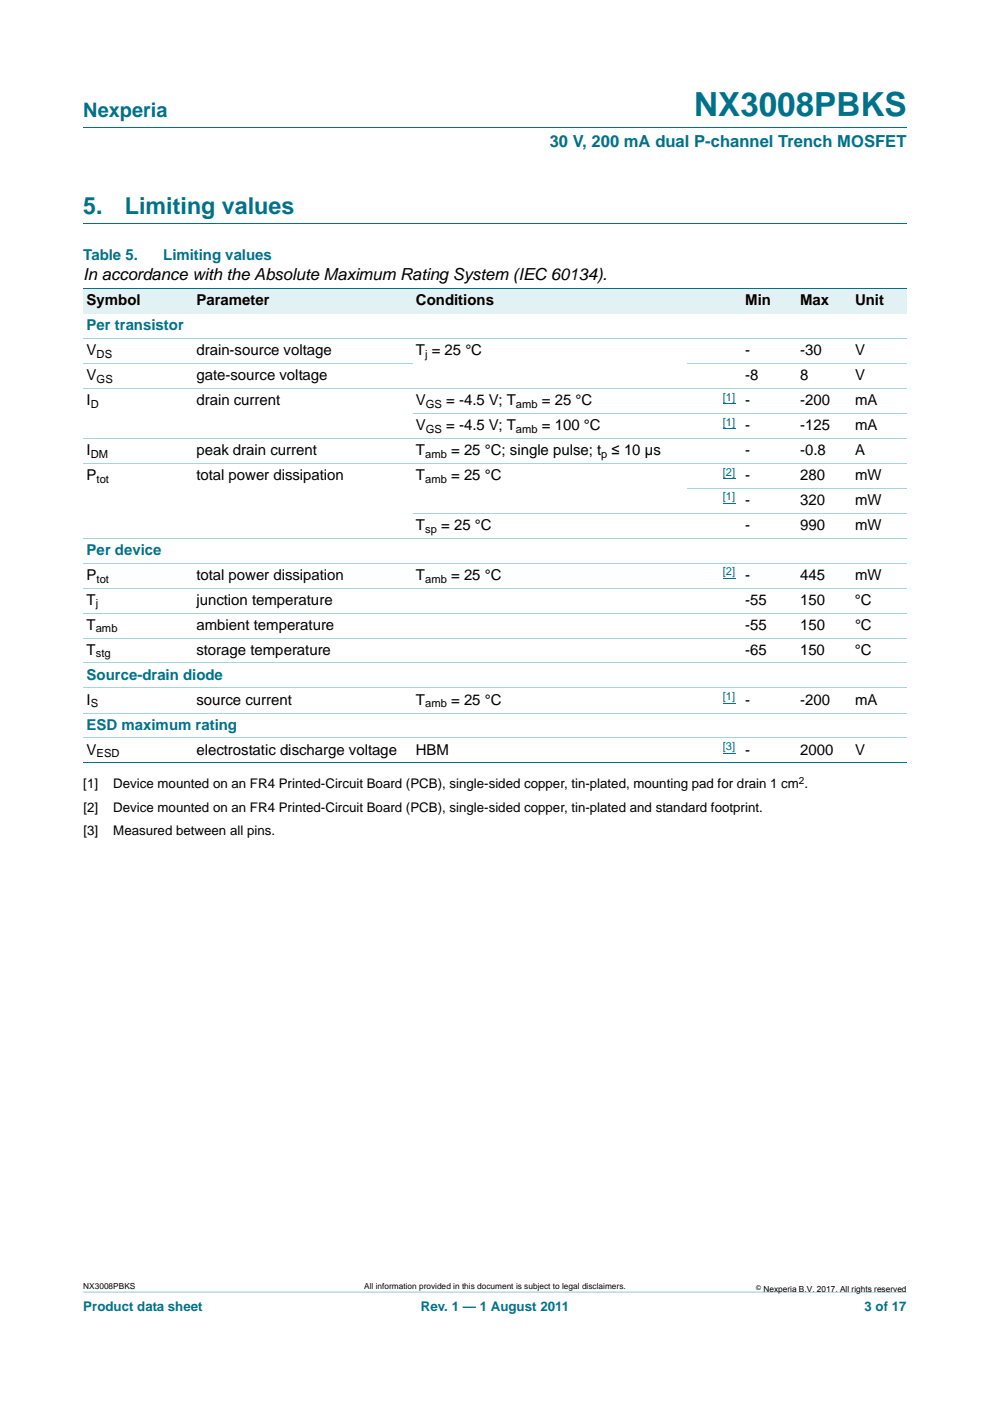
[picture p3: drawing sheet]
<svg xmlns="http://www.w3.org/2000/svg" width="210mm" height="297mm" viewBox="0 0 210 297" stroke-linecap="round" stroke-linejoin="round" font-family="sans-serif">
<defs><g id="words">
<text font-size="7" fill="#00718a" x="147.2" y="24.6">NX3008PBKS</text>
<g font-size="4.9" fill="#00718a">
<text x="17.7" y="45.4">5.</text>
<text x="26.5" y="45.4">Limiting values</text>
</g>
<text font-size="4.2" fill="#00718a" x="17.7" y="24.9">Nexperia</text>
<text font-size="3.5" fill="#00718a" x="116.6" y="31.1">30 V, 200 mA dual P-channel Trench MOSFET</text>
<text font-size="3.5" x="17.7" y="59.3">In accordance with the Absolute Maximum Rating System (IEC 60134).</text>
<g font-size="3.2" fill="#00718a">
<text x="17.7" y="55.2">Table 5.</text>
<text x="34.6" y="55.2">Limiting values</text>
<text x="18.4" y="70">Per transistor</text>
<text x="18.4" y="117.6">Per device</text>
<text x="18.4" y="144.1">Source-drain diode</text>
<text x="18.4" y="154.7">ESD maximum rating</text>
</g>
<g font-size="3.2">
<text x="18.4" y="64.7">Symbol</text>
<text x="41.7" y="64.7">Parameter</text>
<text x="88.2" y="64.7">Conditions</text>
<text x="158.1" y="64.7">Min</text>
<text x="169.7" y="64.7">Max</text>
<text x="181.4" y="64.7">Unit</text>
<text x="18.4" y="75.3">V</text>
<text x="41.7" y="75.3">drain-source voltage</text>
<text x="88.2" y="75.3">T = 25 °C</text>
<text x="158.1" y="75.3">-</text>
<text x="169.7" y="75.3">-30</text>
<text x="181.4" y="75.3">V</text>
<text x="18.4" y="80.6">V</text>
<text x="41.7" y="80.6">gate-source voltage</text>
<text x="158.1" y="80.6">-8</text>
<text x="169.7" y="80.6">8</text>
<text x="181.4" y="80.6">V</text>
<text x="18.4" y="85.9">I</text>
<text x="41.7" y="85.9">drain current</text>
<text x="88.2" y="85.9">V</text>
<text x="94.7" y="85.9">= -4.5 V; T</text>
<text x="115" y="85.9">= 25 °C</text>
<text x="158.1" y="85.9">-</text>
<text x="169.7" y="85.9">-200</text>
<text x="181.4" y="85.9">mA</text>
<text x="88.2" y="91.2">V</text>
<text x="94.7" y="91.2">= -4.5 V; T</text>
<text x="115" y="91.2">= 100 °C</text>
<text x="158.1" y="91.2">-</text>
<text x="169.7" y="91.2">-125</text>
<text x="181.4" y="91.2">mA</text>
<text x="18.4" y="96.5">I</text>
<text x="18.4" y="101.8">P</text>
<text x="41.7" y="96.5">peak drain current</text>
<text x="41.7" y="101.8">total power dissipation</text>
<text x="88.2" y="101.8">T</text>
<text x="88.2" y="96.5">T</text>
<text x="95.7" y="96.5">= 25 °C; single pulse; t ≤ 10 µs</text>
<text x="95.7" y="101.8">= 25 °C</text>
<text x="158.1" y="101.8">-</text>
<text x="158.1" y="96.5">-</text>
<text x="169.7" y="101.8">280</text>
<text x="169.7" y="96.5">-0.8</text>
<text x="181.3" y="96.5">A</text>
<text x="181.4" y="101.8">mW</text>
<text x="158.1" y="107.1">-</text>
<text x="169.7" y="107.1">320</text>
<text x="181.4" y="107.1">mW</text>
<text x="88.2" y="112.4">T</text>
<text x="93.6" y="112.4">= 25 °C</text>
<text x="158.1" y="112.4">-</text>
<text x="169.7" y="112.4">990</text>
<text x="181.4" y="112.4">mW</text>
<text x="18.4" y="122.9">P</text>
<text x="41.7" y="122.9">total power dissipation</text>
<text x="88.2" y="122.9">T</text>
<text x="95.7" y="122.9">= 25 °C</text>
<text x="158.1" y="122.9">-</text>
<text x="169.7" y="122.9">445</text>
<text x="181.4" y="122.9">mW</text>
<text x="18.4" y="128.2">T</text>
<text x="41.7" y="128.2">junction temperature</text>
<text x="158.1" y="128.2">-55</text>
<text x="169.7" y="128.2">150</text>
<text x="181.3" y="128.2">°C</text>
<text x="18.4" y="133.5">T</text>
<text x="41.7" y="133.5">ambient temperature</text>
<text x="158.1" y="133.5">-55</text>
<text x="169.7" y="133.5">150</text>
<text x="181.3" y="133.5">°C</text>
<text x="18.4" y="138.8">T</text>
<text x="41.7" y="138.8">storage temperature</text>
<text x="158" y="138.8">-65</text>
<text x="169.7" y="138.8">150</text>
<text x="181.3" y="138.8">°C</text>
<text x="18.4" y="149.4">I</text>
<text x="41.7" y="149.4">source current</text>
<text x="88.2" y="149.4">T</text>
<text x="95.7" y="149.4">= 25 °C</text>
<text x="158.1" y="149.4">-</text>
<text x="169.7" y="149.4">-200</text>
<text x="181.4" y="149.4">mA</text>
<text x="18.4" y="160">V</text>
<text x="41.7" y="160">electrostatic discharge voltage</text>
<text x="88.2" y="160">HBM</text>
<text x="158.1" y="160">-</text>
<text x="169.7" y="160">2000</text>
<text x="181.4" y="160">V</text>
</g>
<g font-size="2.8">
<text x="17.7" y="167.2">[1]</text>
<text x="24" y="167.2">Device mounted on an FR4 Printed-Circuit Board (PCB), single-sided copper, tin-plated, mounting pad for drain 1 cm .</text>
<text x="17.7" y="172.1">[2]</text>
<text x="24" y="172.1">Device mounted on an FR4 Printed-Circuit Board (PCB), single-sided copper, tin-plated and standard footprint.</text>
<text x="17.7" y="177">[3]</text>
<text x="24" y="177">Measured between all pins.</text>
</g>
<g font-size="2.8" fill="#00718a">
<text x="17.7" y="277.9">Product data sheet</text>
<text x="89.3" y="277.9">Rev. 1 — 1 August 2011</text>
<text x="183.4" y="277.9">3 of 17</text>
</g>
<g font-size="2.4">
<text x="20.5" y="75.9">DS</text>
<text x="90.2" y="75.9">j</text>
<text x="20.5" y="81.2">GS</text>
<text x="19.3" y="86.5">D</text>
<text x="90.3" y="86.5">GS</text>
<text x="109.4" y="86.5">amb</text>
<text x="90.3" y="91.8">GS</text>
<text x="109.4" y="91.8">amb</text>
<text x="19.3" y="97">DM</text>
<text x="90.2" y="97">amb</text>
<text x="127.5" y="97">p</text>
<text x="20.5" y="102.3">tot</text>
<text x="90.2" y="102.3">amb</text>
<text x="90.2" y="112.9">sp</text>
<text x="20.5" y="123.5">tot</text>
<text x="90.2" y="123.5">amb</text>
<text x="20.3" y="128.8">j</text>
<text x="20.3" y="134.1">amb</text>
<text x="20.3" y="139.4">stg</text>
<text x="19.3" y="150">S</text>
<text x="90.2" y="150">amb</text>
<text x="20.5" y="160.5">ESD</text>
</g>
<g font-size="2.4" fill="#00f">
<text x="153.3" y="84.9">[1]</text>
<text x="153.3" y="90.2">[1]</text>
<text x="153.3" y="100.8">[2]</text>
<text x="153.3" y="106.1">[1]</text>
<text x="153.3" y="122">[2]</text>
<text x="153.3" y="148.4">[1]</text>
<text x="153.3" y="159">[3]</text>
</g>
<text font-size="2.1" x="169.5" y="166.3">2</text>
<g font-size="1.8">
<text x="17.7" y="273.3">NX3008PBKS</text>
<text x="77.3" y="273.3">All information provided in this document is subject to legal disclaimers.</text>
<text x="161.9" y="273.9">Nexperia B.V. 2017. All rights reserved</text>
</g>
<text font-size="1.4" x="160.4" y="273.4">©</text>
</g></defs>
<path d="M17.7 273.9l174.6 .1z" fill="#00718a"/>
<path d="M17.7 27h174.6M17.7 47.4h174.6" fill="none" stroke="#00718a" stroke-width=".21"/>
<g fill="#e2f1f4">
<path d="M17.7 61.2h23.3v5.3h-23.3z"/>
<path d="M41 61.2h46.5v5.3h-46.5z"/>
<path d="M87.5 61.2h58.2v5.3h-58.2z"/>
<path d="M145.7 61.2h23.3v5.3h-23.3z"/>
<path d="M169 61.2h11.7v5.3h-11.7z"/>
<path d="M180.7 61.2h11.6v5.3h-11.6z"/>
</g>
<path d="M153.3 85.6h2.7M153.3 90.9h2.7M153.3 101.5h2.7M153.3 106.8h2.7M153.3 122.7h2.7M153.3 149.2h2.7M153.3 159.7h2.7" fill="none" stroke="#00f" stroke-width=".21"/>
<path d="M17.7 61.2h174.6M17.7 161.8h174.6" fill="none" stroke="#00718a" stroke-width=".21"/>
<g fill="none" stroke="#a5d5dc" stroke-width=".21">
<path d="M17.7 71.8h174.6M17.7 77.1h69.8M145.7 77.1h46.6M17.7 82.4h174.6M17.7 92.9h174.6M17.7 98.2h174.6M87.5 87.7h104.8M17.7 114.1h174.6M17.7 119.4h174.6M87.5 108.8h104.8M145.7 103.5h46.6M17.7 124.7h174.6"/>
<path d="M17.7 130h174.6M17.7 135.3h174.6M17.7 140.6h174.6M17.7 145.9h174.6M17.7 151.2h174.6M17.7 156.5h174.6"/>
</g>
<use href="#words"/>
</svg>
